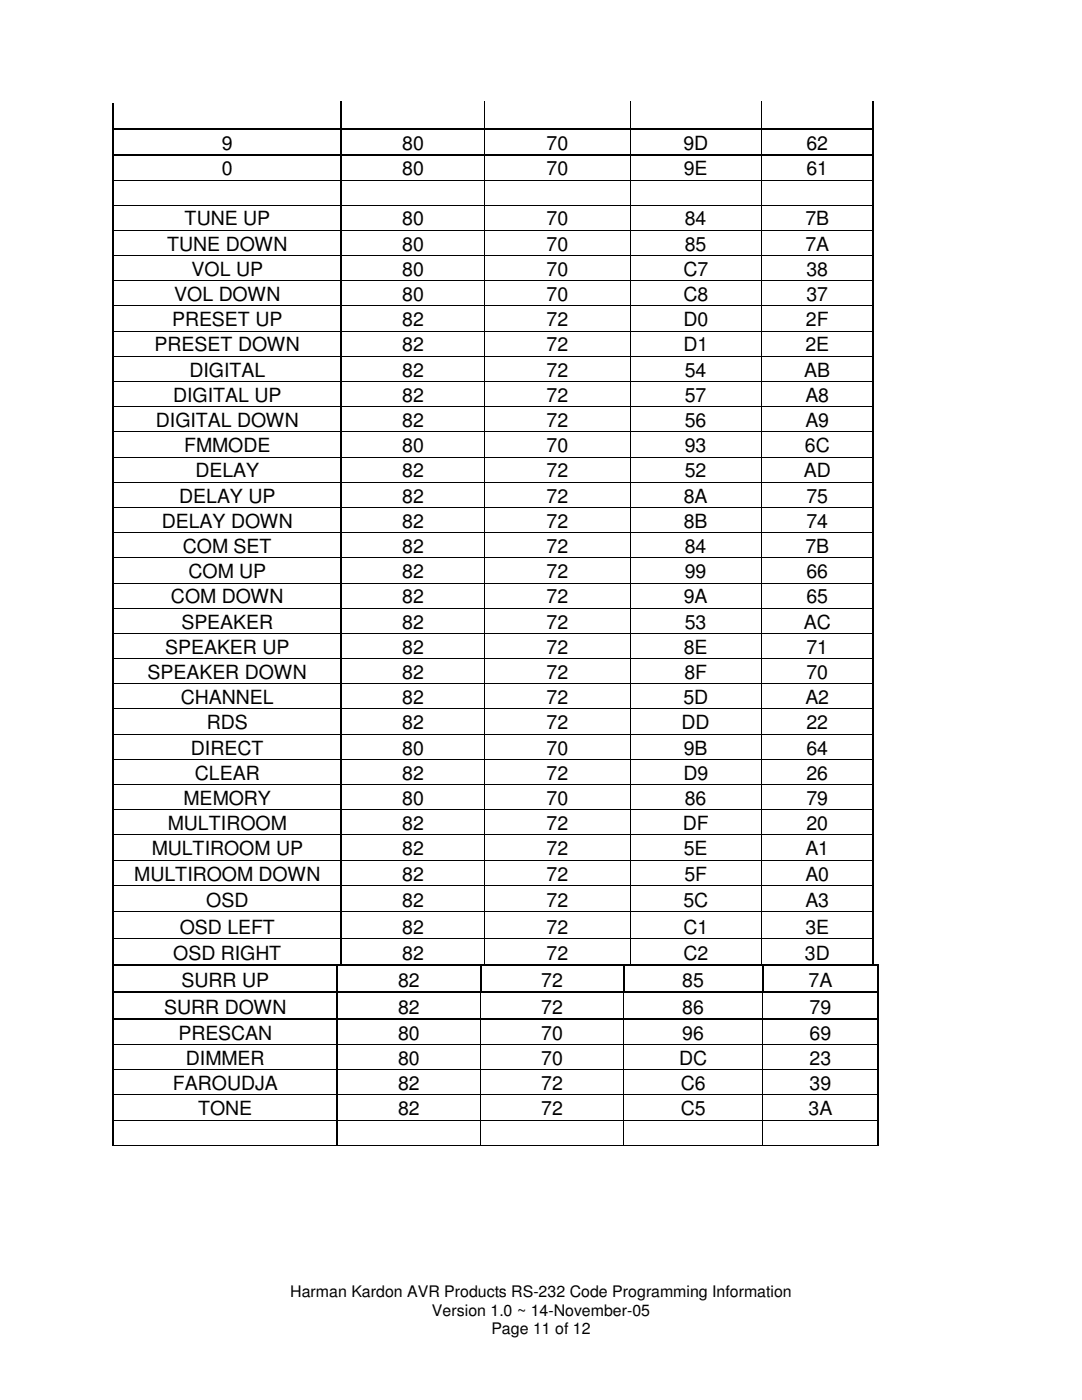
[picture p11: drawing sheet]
<svg xmlns="http://www.w3.org/2000/svg" width="216mm" height="279mm" viewBox="0 0 216 279" stroke-linecap="round" stroke-linejoin="round" font-family="sans-serif">
<defs><g id="words">
<g font-size="3.9">
<text x="44.3" y="29.8">9</text>
<text x="80.3" y="29.8">80</text>
<text x="109.1" y="29.8">70</text>
<text x="136.4" y="29.8">9D</text>
<text x="160.9" y="29.8">62</text>
<text x="44.3" y="35">0</text>
<text x="80.3" y="35">80</text>
<text x="109.1" y="35">70</text>
<text x="136.4" y="35">9E</text>
<text x="160.9" y="35">61</text>
<text x="36.8" y="45">TUNE UP</text>
<text x="80.3" y="45">80</text>
<text x="109.1" y="45">70</text>
<text x="136.7" y="45">84</text>
<text x="160.7" y="45">7B</text>
<text x="33.4" y="50">TUNE DOWN</text>
<text x="80.3" y="50">80</text>
<text x="109.1" y="50">70</text>
<text x="136.7" y="50">85</text>
<text x="160.7" y="50">7A</text>
<text x="38.2" y="55.1">VOL UP</text>
<text x="80.3" y="55.1">80</text>
<text x="109.1" y="55.1">70</text>
<text x="136.4" y="55.1">C7</text>
<text x="160.9" y="55.1">38</text>
<text x="34.3" y="65.1">PRESET UP</text>
<text x="34.8" y="60.1">VOL DOWN</text>
<text x="80.3" y="60.1">80</text>
<text x="80.3" y="65.1">82</text>
<text x="109.1" y="60.1">70</text>
<text x="109.1" y="65.1">72</text>
<text x="136.4" y="60.1">C8</text>
<text x="136.4" y="65.1">D0</text>
<text x="160.8" y="65.1">2F</text>
<text x="160.9" y="60.1">37</text>
<text x="30.9" y="70.1">PRESET DOWN</text>
<text x="80.3" y="70.1">82</text>
<text x="109.1" y="70.1">72</text>
<text x="136.4" y="70.1">D1</text>
<text x="160.7" y="70.1">2E</text>
<text x="37.8" y="75.2">DIGITAL</text>
<text x="80.3" y="75.2">82</text>
<text x="109.1" y="75.2">72</text>
<text x="136.7" y="75.2">54</text>
<text x="160.5" y="75.2">AB</text>
<text x="34.5" y="80.2">DIGITAL UP</text>
<text x="80.3" y="80.2">82</text>
<text x="109.1" y="80.2">72</text>
<text x="136.7" y="80.2">57</text>
<text x="160.7" y="80.2">A8</text>
<text x="31.1" y="85.2">DIGITAL DOWN</text>
<text x="80.3" y="85.2">82</text>
<text x="109.1" y="85.2">72</text>
<text x="136.7" y="85.2">56</text>
<text x="160.7" y="85.2">A9</text>
<text x="36.7" y="90.3">FMMODE</text>
<text x="39" y="95.3">DELAY</text>
<text x="80.3" y="95.3">82</text>
<text x="80.3" y="90.3">80</text>
<text x="109.1" y="90.3">70</text>
<text x="109.1" y="95.3">72</text>
<text x="136.7" y="90.3">93</text>
<text x="136.7" y="95.3">52</text>
<text x="160.4" y="95.3">AD</text>
<text x="160.6" y="90.3">6C</text>
<text x="35.8" y="100.3">DELAY UP</text>
<text x="80.3" y="100.3">82</text>
<text x="109.1" y="100.3">72</text>
<text x="136.4" y="100.3">8A</text>
<text x="160.9" y="100.3">75</text>
<text x="32.3" y="105.3">DELAY DOWN</text>
<text x="80.3" y="105.3">82</text>
<text x="109.1" y="105.3">72</text>
<text x="136.4" y="105.3">8B</text>
<text x="160.9" y="105.3">74</text>
<text x="36.5" y="110.4">COM SET</text>
<text x="80.3" y="110.4">82</text>
<text x="109.1" y="110.4">72</text>
<text x="136.7" y="110.4">84</text>
<text x="160.7" y="110.4">7B</text>
<text x="37.6" y="115.4">COM UP</text>
<text x="80.3" y="115.4">82</text>
<text x="109.1" y="115.4">72</text>
<text x="136.7" y="115.4">99</text>
<text x="160.9" y="115.4">66</text>
<text x="34.1" y="120.4">COM DOWN</text>
<text x="36.2" y="125.4">SPEAKER</text>
<text x="80.3" y="120.4">82</text>
<text x="80.3" y="125.4">82</text>
<text x="109.1" y="120.4">72</text>
<text x="109.1" y="125.4">72</text>
<text x="136.4" y="120.4">9A</text>
<text x="136.7" y="125.4">53</text>
<text x="160.4" y="125.4">AC</text>
<text x="160.9" y="120.4">65</text>
<text x="33" y="130.5">SPEAKER UP</text>
<text x="80.3" y="130.5">82</text>
<text x="109.1" y="130.5">72</text>
<text x="136.4" y="130.5">8E</text>
<text x="160.9" y="130.5">71</text>
<text x="29.5" y="135.5">SPEAKER DOWN</text>
<text x="80.3" y="135.5">82</text>
<text x="109.1" y="135.5">72</text>
<text x="136.6" y="135.5">8F</text>
<text x="160.9" y="135.5">70</text>
<text x="36.1" y="140.5">CHANNEL</text>
<text x="80.3" y="140.5">82</text>
<text x="109.1" y="140.5">72</text>
<text x="136.4" y="140.5">5D</text>
<text x="160.7" y="140.5">A2</text>
<text x="41.3" y="145.5">RDS</text>
<text x="80.3" y="145.5">82</text>
<text x="109.1" y="145.5">72</text>
<text x="136" y="145.5">DD</text>
<text x="160.9" y="145.5">22</text>
<text x="38.1" y="150.6">DIRECT</text>
<text x="38.9" y="155.6">CLEAR</text>
<text x="80.3" y="155.6">82</text>
<text x="80.3" y="150.6">80</text>
<text x="109.1" y="150.6">70</text>
<text x="109.1" y="155.6">72</text>
<text x="136.4" y="155.6">D9</text>
<text x="136.4" y="150.6">9B</text>
<text x="160.9" y="150.6">64</text>
<text x="160.9" y="155.6">26</text>
<text x="36.6" y="160.7">MEMORY</text>
<text x="80.3" y="160.7">80</text>
<text x="109.1" y="160.7">70</text>
<text x="136.7" y="160.7">86</text>
<text x="160.9" y="160.7">79</text>
<text x="33.5" y="165.7">MULTIROOM</text>
<text x="80.3" y="165.7">82</text>
<text x="109.1" y="165.7">72</text>
<text x="136.2" y="165.7">DF</text>
<text x="160.9" y="165.7">20</text>
<text x="30.3" y="170.7">MULTIROOM UP</text>
<text x="80.3" y="170.7">82</text>
<text x="109.1" y="170.7">72</text>
<text x="136.4" y="170.7">5E</text>
<text x="160.7" y="170.7">A1</text>
<text x="26.8" y="175.7">MULTIROOM DOWN</text>
<text x="80.3" y="175.7">82</text>
<text x="109.1" y="175.7">72</text>
<text x="136.6" y="175.7">5F</text>
<text x="160.7" y="175.7">A0</text>
<text x="41.1" y="181.1">OSD</text>
<text x="80.3" y="181.1">82</text>
<text x="109.1" y="181.1">72</text>
<text x="136.4" y="181.1">5C</text>
<text x="160.7" y="181.1">A3</text>
<text x="34.5" y="191.6">OSD RIGHT</text>
<text x="35.9" y="186.4">OSD LEFT</text>
<text x="80.3" y="186.4">82</text>
<text x="80.3" y="191.6">82</text>
<text x="109.1" y="186.4">72</text>
<text x="109.1" y="191.6">72</text>
<text x="136.4" y="191.6">C2</text>
<text x="136.4" y="186.4">C1</text>
<text x="160.6" y="191.6">3D</text>
<text x="160.7" y="186.4">3E</text>
<text x="36.2" y="197">SURR UP</text>
<text x="79.4" y="197">82</text>
<text x="108" y="197">72</text>
<text x="136.1" y="197">85</text>
<text x="161.3" y="197">7A</text>
<text x="32.8" y="202.4">SURR DOWN</text>
<text x="79.4" y="202.4">82</text>
<text x="108" y="202.4">72</text>
<text x="136.1" y="202.4">86</text>
<text x="161.5" y="202.4">79</text>
<text x="35.6" y="207.5">PRESCAN</text>
<text x="79.4" y="207.5">80</text>
<text x="108" y="207.5">70</text>
<text x="136.1" y="207.5">96</text>
<text x="161.5" y="207.5">69</text>
<text x="37.1" y="212.5">DIMMER</text>
<text x="79.4" y="212.5">80</text>
<text x="108" y="212.5">70</text>
<text x="135.5" y="212.5">DC</text>
<text x="161.5" y="212.5">23</text>
<text x="34.5" y="217.5">FAROUDJA</text>
<text x="79.4" y="217.5">82</text>
<text x="108" y="217.5">72</text>
<text x="135.8" y="217.5">C6</text>
<text x="161.5" y="217.5">39</text>
<text x="39.5" y="222.5">TONE</text>
<text x="79.4" y="222.5">82</text>
<text x="108" y="222.5">72</text>
<text x="135.8" y="222.5">C5</text>
<text x="161.3" y="222.5">3A</text>
</g>
<g font-size="3.2">
<text x="57.9" y="258.9">Harman Kardon AVR Products RS-232 Code Programming Information</text>
<text x="86.2" y="262.6">Version 1.0 ~ 14-November-05</text>
<text x="98" y="266.2">Page 11 of 12</text>
</g>
</g></defs>
<g fill="#000">
<path d="M22.4 25.6h.4v.4h-.4zM22.4 30.7h.4v.4h-.4zM22.4 35.9h.4v.2h-.4zM67.9 20.3h.4v.3h-.4zM67.9 25.6h.4v.4h-.4zM67.9 30.7h.4v.4h-.4zM67.9 35.9h.4v.2h-.4zM96.7 20.3h.2v.3h-.2zM96.7 25.6h.3v.4h-.3zM96.7 30.7h.3v.4h-.3zM96.7 35.9h.2v.2h-.2zM125.6 20.3h.2v.3h-.2z"/>
<path d="M125.6 25.6h.4v.4h-.4zM125.6 30.7h.4v.4h-.4zM125.6 35.9h.2v.2h-.2zM151.8 20.3h.2v.3h-.2zM151.8 25.6h.4v.4h-.4zM151.8 30.7h.4v.4h-.4zM151.8 35.9h.2v.2h-.2zM174.1 20.3h.3v.3h-.3zM174.1 25.6h.3v.4h-.3zM174.1 30.7h.3v.4h-.3zM174.1 35.9h.3v.2h-.3zM22.4 40.9h.4v.2h-.4z"/>
<path d="M22.4 45.9h.4v.2h-.4zM22.4 50.9h.4v.3h-.4zM22.4 56h.4v.2h-.4zM67.9 40.9h.4v.2h-.4zM67.9 45.9h.4v.2h-.4zM67.9 50.9h.4v.3h-.4zM67.9 56h.4v.2h-.4zM96.7 40.9h.2v.2h-.2zM96.7 45.9h.2v.2h-.2zM96.7 50.9h.2v.3h-.2zM96.7 56h.2v.2h-.2zM125.6 40.9h.2v.2h-.2z"/>
<path d="M125.6 45.9h.2v.2h-.2zM125.6 50.9h.2v.3h-.2zM125.6 56h.2v.2h-.2zM151.8 40.9h.2v.2h-.2zM151.8 45.9h.2v.2h-.2zM151.8 50.9h.2v.3h-.2zM151.8 56h.2v.2h-.2zM174.1 40.9h.3v.2h-.3zM174.1 45.9h.3v.2h-.3zM174.1 50.9h.3v.3h-.3zM174.1 56h.3v.2h-.3zM22.4 61h.4v.2h-.4z"/>
<path d="M22.4 66h.4v.3h-.4zM22.4 71h.4v.3h-.4zM22.4 76.1h.4v.2h-.4zM67.9 61h.4v.2h-.4zM67.9 66h.4v.3h-.4zM67.9 71h.4v.3h-.4zM67.9 76.1h.4v.2h-.4zM96.7 61h.2v.2h-.2zM96.7 66h.2v.3h-.2zM96.7 71h.2v.3h-.2zM96.7 76.1h.2v.2h-.2zM125.6 61h.2v.2h-.2z"/>
<path d="M125.6 66h.2v.3h-.2zM125.6 71h.2v.3h-.2zM125.6 76.1h.2v.2h-.2zM151.8 61h.2v.2h-.2zM151.8 66h.2v.3h-.2zM151.8 71h.2v.3h-.2zM151.8 76.1h.2v.2h-.2zM174.1 61h.3v.2h-.3zM174.1 66h.3v.3h-.3zM174.1 71h.3v.3h-.3zM174.1 76.1h.3v.2h-.3zM22.4 81.1h.4v.2h-.4z"/>
<path d="M22.4 86.1h.4v.3h-.4zM22.4 91.1h.4v.3h-.4zM22.4 96.2h.4v.2h-.4zM67.9 81.1h.4v.2h-.4zM67.9 86.1h.4v.3h-.4zM67.9 91.1h.4v.3h-.4zM67.9 96.2h.4v.2h-.4zM96.7 81.1h.2v.2h-.2zM96.7 86.1h.2v.3h-.2zM96.7 91.1h.2v.3h-.2zM96.7 96.2h.2v.2h-.2zM125.6 81.1h.2v.2h-.2z"/>
<path d="M125.6 86.1h.2v.3h-.2zM125.6 91.1h.2v.3h-.2zM125.6 96.2h.2v.2h-.2zM151.8 81.1h.2v.2h-.2zM151.8 86.1h.2v.3h-.2zM151.8 91.1h.2v.3h-.2zM151.8 96.2h.2v.2h-.2zM174.1 81.1h.3v.2h-.3zM174.1 86.1h.3v.3h-.3zM174.1 91.1h.3v.3h-.3zM174.1 96.2h.3v.2h-.3zM22.4 101.2h.4v.2h-.4z"/>
<path d="M22.4 106.2h.4v.3h-.4zM22.4 111.3h.4v.2h-.4zM22.4 116.3h.4v.2h-.4zM67.9 101.2h.4v.2h-.4zM67.9 106.2h.4v.3h-.4zM67.9 111.3h.4v.2h-.4zM67.9 116.3h.4v.2h-.4zM96.7 101.2h.2v.2h-.2zM96.7 106.2h.2v.3h-.2zM96.7 111.3h.2v.2h-.2zM96.7 116.3h.2v.2h-.2zM125.6 101.2h.2v.2h-.2z"/>
<path d="M125.6 106.2h.2v.3h-.2zM125.6 111.3h.2v.2h-.2zM125.6 116.3h.2v.2h-.2zM151.8 101.2h.2v.2h-.2zM151.8 106.2h.2v.3h-.2zM151.8 111.3h.2v.2h-.2zM151.8 116.3h.2v.2h-.2zM174.1 101.2h.3v.2h-.3zM174.1 106.2h.3v.3h-.3zM174.1 111.3h.3v.2h-.3zM174.1 116.3h.3v.2h-.3zM22.4 121.3h.4v.2h-.4z"/>
<path d="M22.4 126.3h.4v.3h-.4zM22.4 131.4h.4v.2h-.4zM22.4 136.4h.4v.3h-.4zM67.9 121.3h.4v.2h-.4zM67.9 126.3h.4v.3h-.4zM67.9 131.4h.4v.2h-.4zM67.9 136.4h.4v.3h-.4zM96.7 121.3h.2v.2h-.2zM96.7 126.3h.2v.3h-.2zM96.7 131.4h.2v.2h-.2zM96.7 136.4h.2v.3h-.2zM125.6 121.3h.2v.2h-.2z"/>
<path d="M125.6 126.3h.2v.3h-.2zM125.6 131.4h.2v.2h-.2zM125.6 136.4h.2v.3h-.2zM151.8 121.3h.2v.2h-.2zM151.8 126.3h.2v.3h-.2zM151.8 131.4h.2v.2h-.2zM151.8 136.4h.2v.3h-.2zM174.1 121.3h.3v.2h-.3zM174.1 126.3h.3v.3h-.3zM174.1 131.4h.3v.2h-.3zM174.1 136.4h.3v.3h-.3zM22.4 141.4h.4v.2h-.4z"/>
<path d="M22.4 146.4h.4v.3h-.4zM22.4 151.5h.4v.2h-.4zM22.4 156.5h.4v.3h-.4zM67.9 141.4h.4v.2h-.4zM67.9 146.4h.4v.3h-.4zM67.9 151.5h.4v.2h-.4zM67.9 156.5h.4v.3h-.4zM96.7 141.4h.2v.2h-.2zM96.7 146.4h.2v.3h-.2zM96.7 151.5h.2v.2h-.2zM96.7 156.5h.2v.3h-.2zM125.6 141.4h.2v.2h-.2z"/>
<path d="M125.6 146.4h.2v.3h-.2zM125.6 151.5h.2v.2h-.2zM125.6 156.5h.2v.3h-.2zM151.8 141.4h.2v.2h-.2zM151.8 146.4h.2v.3h-.2zM151.8 151.5h.2v.2h-.2zM151.8 156.5h.2v.3h-.2zM174.1 141.4h.3v.2h-.3zM174.1 146.4h.3v.3h-.3zM174.1 151.5h.3v.2h-.3zM174.1 156.5h.3v.3h-.3zM22.4 161.5h.4v.3h-.4z"/>
<path d="M22.4 166.5h.4v.3h-.4zM22.4 171.6h.4v.2h-.4zM22.4 176.6h.4v.3h-.4zM67.9 161.5h.4v.3h-.4zM67.9 166.5h.4v.3h-.4zM67.9 171.6h.4v.2h-.4zM67.9 176.6h.4v.3h-.4zM96.7 161.5h.2v.3h-.2zM96.7 166.5h.2v.3h-.2zM96.7 171.6h.2v.2h-.2zM96.7 176.6h.2v.3h-.2zM125.6 161.5h.2v.3h-.2z"/>
<path d="M125.6 166.5h.2v.3h-.2zM125.6 171.6h.2v.2h-.2zM125.6 176.6h.2v.3h-.2zM151.8 161.5h.2v.3h-.2zM151.8 166.5h.2v.3h-.2zM151.8 171.6h.2v.2h-.2zM151.8 176.6h.2v.3h-.2zM174.1 161.5h.3v.3h-.3zM174.1 166.5h.3v.3h-.3zM174.1 171.6h.3v.2h-.3zM174.1 176.6h.3v.3h-.3zM22.4 181.9h.4v.3h-.4z"/>
<path d="M22.4 187.2h.4v.3h-.4zM22.4 192.5h.4v.6h-.4zM22.4 197.9h.4v.6h-.4zM67.1 192.8h.4v.3h-.4zM67.1 192.5h.4v.3h-.4zM67.1 197.9h.4v.6h-.4zM67.5 192.5h.4v.3h-.4zM67.9 181.9h.4v.3h-.4zM67.9 187.2h.4v.3h-.4zM67.9 192.5h.4v.3h-.4zM95.7 192.8h.4v.3h-.4zM95.7 192.5h.4v.3h-.4z"/>
<path d="M95.7 197.9h.4v.3h-.4zM95.8 198.2h.2v.3h-.2zM96.1 192.5h.6v.3h-.6zM96.1 197.9h.3v.3h-.3zM96.7 181.9h.2v.3h-.2zM96.7 187.2h.2v.3h-.2zM96.7 192.5h.3v.3h-.3zM124.3 192.8h.3v.3h-.3zM124.3 192.5h.3v.3h-.3zM124.3 197.9h.3v.3h-.3zM124.4 198.2h.1v.3h-.1zM124.6 192.5h1v.3h-1z"/>
<path d="M124.6 197.9h.4v.3h-.4zM125.6 181.9h.2v.3h-.2zM125.6 187.2h.2v.3h-.2zM125.6 192.5h.4v.3h-.4zM151.8 181.9h.2v.3h-.2zM151.8 187.2h.2v.3h-.2zM151.8 192.5h.4v.3h-.4zM152 192.8h.4v.3h-.4zM152 192.5h.4v.3h-.4zM152 197.9h.4v.3h-.4zM152.1 198.2h.2v.3h-.2zM152.4 197.9h.3v.3h-.3z"/>
<path d="M174.1 181.9h.3v.3h-.3zM174.1 187.2h.3v.3h-.3zM174.1 192.5h.3v.3h-.3zM174.4 192.5h.4v.3h-.4zM174.8 192.5h.3v.3h-.3zM175.1 192.5h.3v.6h-.3zM175.1 192.5h.3v.3h-.3zM175.1 197.9h.3v.6h-.3zM22.4 203.2h.4v.4h-.4zM22.4 208.4h.4v.2h-.4zM22.4 213.4h.4v.2h-.4zM22.4 218.4h.4v.3h-.4z"/>
<path d="M67.1 203.2h.4v.4h-.4zM67.1 208.4h.4v.2h-.4zM67.1 213.4h.4v.2h-.4zM67.1 218.4h.4v.3h-.4zM95.8 203.2h.3v.4h-.3zM95.8 208.4h.2v.2h-.2zM95.8 213.4h.2v.2h-.2zM95.8 218.4h.2v.3h-.2zM124.4 203.2h.3v.4h-.3zM124.4 208.4h.1v.2h-.1zM124.4 213.4h.1v.2h-.1zM124.4 218.4h.1v.3h-.1z"/>
<path d="M152.1 203.2h.3v.4h-.3zM152.1 208.4h.2v.2h-.2zM152.1 213.4h.2v.2h-.2zM152.1 218.4h.2v.3h-.2zM175.1 203.2h.3v.4h-.3zM175.1 208.4h.3v.2h-.3zM175.1 213.4h.3v.2h-.3zM175.1 218.4h.3v.3h-.3zM22.4 223.4h.4v.3h-.4zM67.1 223.4h.4v.3h-.4zM67.1 228.5h.2v.1h-.2zM95.8 223.4h.2v.3h-.2z"/>
<path d="M95.8 228.5h.2v.1h-.2zM124.4 223.4h.1v.3h-.1zM124.4 228.5h.1v.1h-.1zM152.1 223.4h.2v.3h-.2zM152.1 228.5h.2v.1h-.2zM175.1 223.4h.3v.3h-.3zM175.1 228.5h.3v.1h-.3z"/>
</g>
<g fill="none" stroke="#000" stroke-width=".34">
<path d="M22.6 20.6v5M22.6 26v4.7M22.6 31.1v4.8M22.6 36.1v4.8M22.8 25.8h45.1M22.8 30.9h45.1M68.1 20.6v5M68.1 26v4.7M68.1 31.1v4.8M68.1 36.1v4.8M68.3 25.8h28.4M68.3 30.9h28.4"/>
<path d="M97 25.8h28.6M97 30.9h28.6M126 25.8h25.8M126 30.9h25.8M152.2 25.8h21.9M152.2 30.9h21.9M174.2 20.6v5M174.2 26v4.7M174.2 31.1v4.8M174.2 36.1v4.8M22.6 41.1v4.8M22.6 46.1v4.8"/>
<path d="M22.6 51.2v4.8M22.6 56.2v4.8M68.1 41.1v4.8M68.1 46.1v4.8M68.1 51.2v4.8M68.1 56.2v4.8M174.2 41.1v4.8M174.2 46.1v4.8M174.2 51.2v4.8M174.2 56.2v4.8M22.6 61.2v4.8M22.6 66.3v4.7"/>
<path d="M22.6 71.3v4.8M22.6 76.3v4.8M68.1 61.2v4.8M68.1 66.3v4.7M68.1 71.3v4.8M68.1 76.3v4.8M174.2 61.2v4.8M174.2 66.3v4.7M174.2 71.3v4.8M174.2 76.3v4.8M22.6 81.3v4.8M22.6 86.4v4.7"/>
<path d="M22.6 91.4v4.8M22.6 96.4v4.8M68.1 81.3v4.8M68.1 86.4v4.7M68.1 91.4v4.8M68.1 96.4v4.8M174.2 81.3v4.8M174.2 86.4v4.7M174.2 91.4v4.8M174.2 96.4v4.8M22.6 101.4v4.8M22.6 106.5v4.8"/>
<path d="M22.6 111.5v4.8M22.6 116.5v4.8M68.1 101.4v4.8M68.1 106.5v4.8M68.1 111.5v4.8M68.1 116.5v4.8M174.2 101.4v4.8M174.2 106.5v4.8M174.2 111.5v4.8M174.2 116.5v4.8M22.6 121.5v4.8M22.6 126.6v4.8"/>
<path d="M22.6 131.6v4.8M22.6 136.7v4.7M68.1 121.5v4.8M68.1 126.6v4.8M68.1 131.6v4.8M68.1 136.7v4.7M174.2 121.5v4.8M174.2 126.6v4.8M174.2 131.6v4.8M174.2 136.7v4.7M22.6 141.6v4.8M22.6 146.7v4.8"/>
<path d="M22.6 151.7v4.8M22.6 156.8v4.7M68.1 141.6v4.8M68.1 146.7v4.8M68.1 151.7v4.8M68.1 156.8v4.7M174.2 141.6v4.8M174.2 146.7v4.8M174.2 151.7v4.8M174.2 156.8v4.7M22.6 161.8v4.7M22.6 166.8v4.8"/>
<path d="M22.6 171.8v4.8M22.6 176.9v5M68.1 161.8v4.7M68.1 166.8v4.8M68.1 171.8v4.8M68.1 176.9v5M174.2 161.8v4.7M174.2 166.8v4.8M174.2 171.8v4.8M174.2 176.9v5M22.6 182.2v5M22.6 187.5v5"/>
<path d="M22.6 193.1v4.8M22.6 198.5v4.7M22.8 192.7h44.3M22.8 198h44.3M67.3 193.1v4.8M67.3 198.5v4.7M67.5 198h28.2M68.1 182.2v5M68.1 187.5v5M68.3 192.7h27.4M95.9 193.1v4.8M96.4 198h27.9"/>
<path d="M97 192.7h27.3M124.5 193.1v4.8M125 198h27M126 192.7h25.8M152.2 193.1v4.8M152.4 192.7h21.7M152.7 198h22.4M174.2 182.2v5M174.2 187.5v5M175.3 193.1v4.8M175.3 198.5v4.7M22.6 203.6v4.8"/>
<path d="M22.6 208.6v4.8M22.6 213.6v4.8M22.6 218.7v4.7M22.8 203.4h44.3M67.3 203.6v4.8M67.3 208.6v4.8M67.3 213.6v4.8M67.3 218.7v4.7M67.5 203.4h28.3M96.1 203.4h28.3M124.7 203.4h27.4M152.4 203.4h22.7"/>
<path d="M175.3 203.6v4.8M175.3 208.6v4.8M175.3 213.6v4.8M175.3 218.7v4.7M22.6 223.7v4.8M67.3 223.7v4.8M175.3 223.7v4.8"/>
</g>
<g fill="none" stroke="#000" stroke-width=".2">
<path d="M22.8 35.9h45.1M68.3 35.9h28.4M96.8 20.6v5M96.8 26v4.7M96.8 31.1v4.8M96.8 36.1v4.8M96.9 35.9h28.7M125.7 20.6v5M125.7 26v4.7M125.7 31.1v4.8M125.7 36.1v4.8M125.8 35.9h26"/>
<path d="M151.9 20.6v5M151.9 26v4.7M151.9 31.1v4.8M151.9 36.1v4.8M152 35.9h22.1M22.8 40.9h45.1M22.8 46h45.1M22.8 51h45.1M22.8 56h45.1M68.3 40.9h28.4M68.3 46h28.4M68.3 51h28.4"/>
<path d="M68.3 56h28.4M96.8 41.1v4.8M96.8 46.1v4.8M96.8 51.2v4.8M96.8 56.2v4.8M96.9 40.9h28.7M96.9 46h28.7M96.9 51h28.7M96.9 56h28.7M125.7 41.1v4.8M125.7 46.1v4.8M125.7 51.2v4.8"/>
<path d="M125.7 56.2v4.8M125.8 40.9h26M125.8 46h26M125.8 51h26M125.8 56h26M151.9 41.1v4.8M151.9 46.1v4.8M151.9 51.2v4.8M151.9 56.2v4.8M152 40.9h22.1M152 46h22.1M152 51h22.1"/>
<path d="M152 56h22.1M22.8 61h45.1M22.8 66.1h45.1M22.8 71.1h45.1M22.8 76.2h45.1M68.3 61h28.4M68.3 66.1h28.4M68.3 71.1h28.4M68.3 76.2h28.4M96.8 61.2v4.8M96.8 66.3v4.7M96.8 71.3v4.8"/>
<path d="M96.8 76.3v4.8M96.9 61h28.7M96.9 66.1h28.7M96.9 71.1h28.7M96.9 76.2h28.7M125.7 61.2v4.8M125.7 66.3v4.7M125.7 71.3v4.8M125.7 76.3v4.8M125.8 61h26M125.8 66.1h26M125.8 71.1h26"/>
<path d="M125.8 76.2h26M151.9 61.2v4.8M151.9 66.3v4.7M151.9 71.3v4.8M151.9 76.3v4.8M152 61h22.1M152 66.1h22.1M152 71.1h22.1M152 76.2h22.1M22.8 81.2h45.1M22.8 86.2h45.1M22.8 91.2h45.1"/>
<path d="M22.8 96.3h45.1M68.3 81.2h28.4M68.3 86.2h28.4M68.3 91.2h28.4M68.3 96.3h28.4M96.8 81.3v4.8M96.8 86.4v4.7M96.8 91.4v4.8M96.8 96.4v4.8M96.9 81.2h28.7M96.9 86.2h28.7M96.9 91.2h28.7"/>
<path d="M96.9 96.3h28.7M125.7 81.3v4.8M125.7 86.4v4.7M125.7 91.4v4.8M125.7 96.4v4.8M125.8 81.2h26M125.8 86.2h26M125.8 91.2h26M125.8 96.3h26M151.9 81.3v4.8M151.9 86.4v4.7M151.9 91.4v4.8"/>
<path d="M151.9 96.4v4.8M152 81.2h22.1M152 86.2h22.1M152 91.2h22.1M152 96.3h22.1M22.8 101.3h45.1M22.8 106.3h45.1M22.8 111.3h45.1M22.8 116.4h45.1M68.3 101.3h28.4M68.3 106.3h28.4M68.3 111.3h28.4"/>
<path d="M68.3 116.4h28.4M96.8 101.4v4.8M96.8 106.5v4.8M96.8 111.5v4.8M96.8 116.5v4.8M96.9 101.3h28.7M96.9 106.3h28.7M96.9 111.3h28.7M96.9 116.4h28.7M125.7 101.4v4.8M125.7 106.5v4.8M125.7 111.5v4.8"/>
<path d="M125.7 116.5v4.8M125.8 101.3h26M125.8 106.3h26M125.8 111.3h26M125.8 116.4h26M151.9 101.4v4.8M151.9 106.5v4.8M151.9 111.5v4.8M151.9 116.5v4.8M152 101.3h22.1M152 106.3h22.1M152 111.3h22.1"/>
<path d="M152 116.4h22.1M22.8 121.4h45.1M22.8 126.4h45.1M22.8 131.4h45.1M22.8 136.5h45.1M68.3 121.4h28.4M68.3 126.4h28.4M68.3 131.4h28.4M68.3 136.5h28.4M96.8 121.5v4.8M96.8 126.6v4.8M96.8 131.6v4.8"/>
<path d="M96.8 136.7v4.7M96.9 121.4h28.7M96.9 126.4h28.7M96.9 131.4h28.7M96.9 136.5h28.7M125.7 121.5v4.8M125.7 126.6v4.8M125.7 131.6v4.8M125.7 136.7v4.7M125.8 121.4h26M125.8 126.4h26M125.8 131.4h26"/>
<path d="M125.8 136.5h26M151.9 121.5v4.8M151.9 126.6v4.8M151.9 131.6v4.8M151.9 136.7v4.7M152 121.4h22.1M152 126.4h22.1M152 131.4h22.1M152 136.5h22.1M22.8 141.5h45.1M22.8 146.5h45.1M22.8 151.6h45.1"/>
<path d="M22.8 156.6h45.1M68.3 141.5h28.4M68.3 146.5h28.4M68.3 151.6h28.4M68.3 156.6h28.4M96.8 141.6v4.8M96.8 146.7v4.8M96.8 151.7v4.8M96.8 156.8v4.7M96.9 141.5h28.7M96.9 146.5h28.7M96.9 151.6h28.7"/>
<path d="M96.9 156.6h28.7M125.7 141.6v4.8M125.7 146.7v4.8M125.7 151.7v4.8M125.7 156.8v4.7M125.8 141.5h26M125.8 146.5h26M125.8 151.6h26M125.8 156.6h26M151.9 141.6v4.8M151.9 146.7v4.8M151.9 151.7v4.8"/>
<path d="M151.9 156.8v4.7M152 141.5h22.1M152 146.5h22.1M152 151.6h22.1M152 156.6h22.1M22.8 161.6h45.1M22.8 166.6h45.1M22.8 171.7h45.1M22.8 176.7h45.1M68.3 161.6h28.4M68.3 166.6h28.4M68.3 171.7h28.4"/>
<path d="M68.3 176.7h28.4M96.8 161.8v4.7M96.8 166.8v4.8M96.8 171.8v4.8M96.8 176.9v5M96.9 161.6h28.7M96.9 166.6h28.7M96.9 171.7h28.7M96.9 176.7h28.7M125.7 161.8v4.7M125.7 166.8v4.8M125.7 171.8v4.8"/>
<path d="M125.7 176.9v5M125.8 161.6h26M125.8 166.6h26M125.8 171.7h26M125.8 176.7h26M151.9 161.8v4.7M151.9 166.8v4.8M151.9 171.8v4.8M151.9 176.9v5M152 161.6h22.1M152 166.6h22.1M152 171.7h22.1"/>
<path d="M152 176.7h22.1M22.8 182h45.1M22.8 187.3h45.1M68.3 182h28.4M68.3 187.3h28.4M95.9 198.5v4.7M96.8 182.2v5M96.8 187.5v5M96.9 182h28.7M96.9 187.3h28.7M124.5 198.5v4.7M125.7 182.2v5"/>
<path d="M125.7 187.5v5M125.8 182h26M125.8 187.3h26M151.9 182.2v5M151.9 187.5v5M152 182h22.1M152 187.3h22.1M152.2 198.5v4.7M22.8 208.4h44.3M22.8 213.4h44.3M22.8 218.5h44.3M67.5 208.4h28.3"/>
<path d="M67.5 213.4h28.3M67.5 218.5h28.3M95.9 203.6v4.8M95.9 208.6v4.8M95.9 213.6v4.8M95.9 218.7v4.7M96 208.4h28.4M96 213.4h28.4M96 218.5h28.4M124.5 203.6v4.8M124.5 208.6v4.8M124.5 213.6v4.8"/>
<path d="M124.5 218.7v4.7M124.5 208.4h27.6M124.5 213.4h27.6M124.5 218.5h27.6M152.2 203.6v4.8M152.2 208.6v4.8M152.2 213.6v4.8M152.2 218.7v4.7M152.3 208.4h22.8M152.3 213.4h22.8M152.3 218.5h22.8M22.4 228.6h44.7"/>
<path d="M22.8 223.5h44.3M67.3 228.6h28.5M67.5 223.5h28.3M95.9 223.7v4.8M96 223.5h28.4M96 228.6h28.4M124.5 223.7v4.8M124.5 223.5h27.6M124.5 228.6h27.6M152.2 223.7v4.8M152.3 223.5h22.8M152.3 228.6h22.8"/>
</g>
<use href="#words"/>
</svg>
